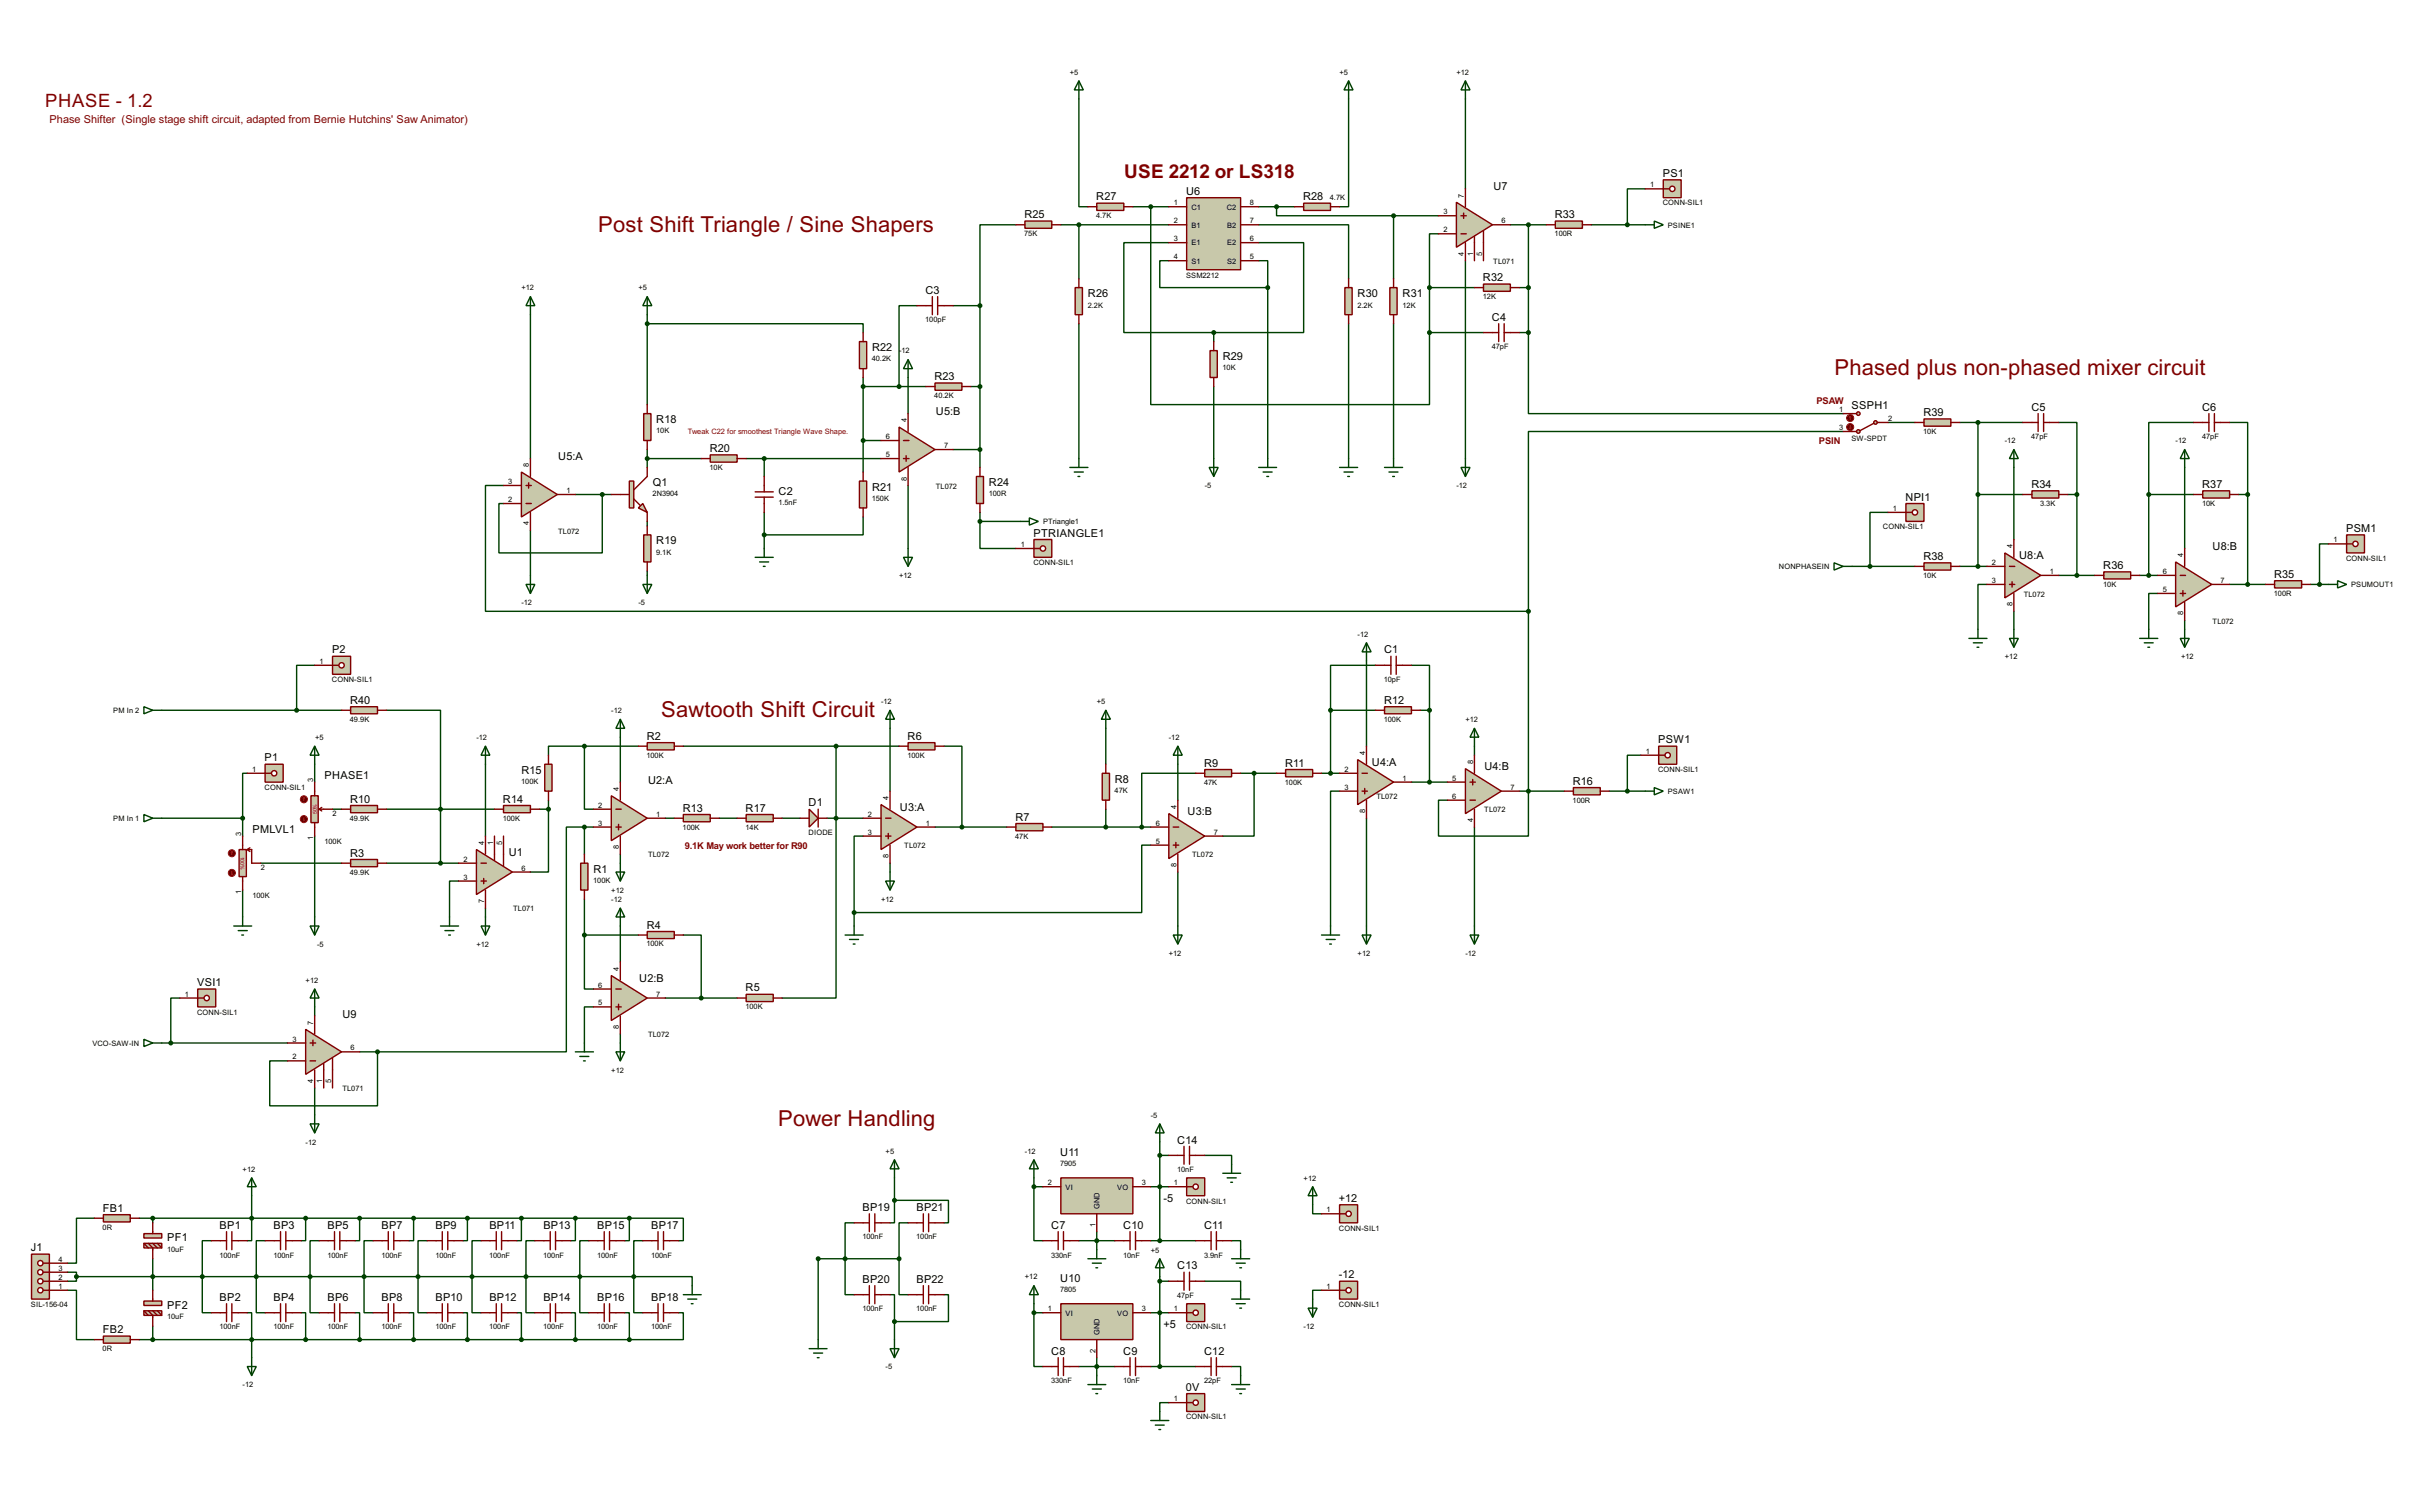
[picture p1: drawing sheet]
<svg xmlns="http://www.w3.org/2000/svg" width="681mm" height="427mm" viewBox="0 0 681 427" stroke-linecap="round" stroke-linejoin="round" font-family="sans-serif">
<defs><g id="words">
<g font-size="7" fill="#800000">
<text x="169" y="65.4">Post Shift Triangle / Sine Shapers</text>
<text x="518.3" y="106">Phased plus non-phased mixer circuit</text>
<text x="186.8" y="202.6">Sawtooth Shift Circuit</text>
<text x="219.8" y="318.1">Power Handling</text>
</g>
<text font-size="6" fill="#800000" x="317.6" y="50.1">USE 2212 or LS318</text>
<text font-size="5.8" fill="#800000" x="12.8" y="30.2">PHASE - 1.2</text>
<text font-size="3.5" fill="#800000" x="14" y="34.6">Phase Shifter (Single stage shift circuit, adapted from Bernie Hutchins' Saw Animator)</text>
<g font-size="3.5">
<text x="421.9" y="53.8">U7</text>
<text x="469.8" y="50">PS1</text>
<text x="309.7" y="56.6">R27</text>
<text x="335.1" y="55">U6</text>
<text x="368.2" y="56.6">R28</text>
<text x="289.4" y="61.6">R25</text>
<text x="439.3" y="61.6">R33</text>
<text x="261.5" y="83">C3</text>
<text x="307.4" y="84">R26</text>
<text x="383.6" y="84">R30</text>
<text x="396.3" y="84">R31</text>
<text x="419" y="79.5">R32</text>
<text x="421.5" y="90.7">C4</text>
<text x="246.4" y="99.2">R22</text>
<text x="345.5" y="101.7">R29</text>
<text x="264" y="107.4">R23</text>
<text x="185.4" y="119.6">R18</text>
<text x="264.4" y="117.3">U5:B</text>
<text x="523.1" y="115.5">SSPH1</text>
<text x="543.4" y="117.6">R39</text>
<text x="573.9" y="116.1">C5</text>
<text x="622.2" y="116.1">C6</text>
<text x="157.7" y="130">U5:A</text>
<text x="200.5" y="127.7">R20</text>
<text x="184.4" y="137.3">Q1</text>
<text x="279.4" y="137.3">R24</text>
<text x="573.9" y="137.9">R34</text>
<text x="622.2" y="137.9">R37</text>
<text x="220" y="139.8">C2</text>
<text x="246.4" y="138.6">R21</text>
<text x="538.3" y="141.5">NPI1</text>
<text x="185.4" y="153.8">R19</text>
<text x="292" y="151.6">PTRIANGLE1</text>
<text x="625.1" y="155.4">U8:B</text>
<text x="662.8" y="150.3">PSM1</text>
<text x="543.4" y="158.2">R38</text>
<text x="570.5" y="158">U8:A</text>
<text x="594.2" y="160.8">R36</text>
<text x="642.5" y="163.3">R35</text>
<text x="93.8" y="184.6">P2</text>
<text x="391" y="184.6">C1</text>
<text x="98.9" y="198.9">R40</text>
<text x="391" y="198.9">R12</text>
<text x="182.7" y="209">R2</text>
<text x="256.4" y="209">R6</text>
<text x="74.8" y="215.1">P1</text>
<text x="468.5" y="210">PSW1</text>
<text x="91.7" y="220.2">PHASE1</text>
<text x="147.3" y="218.6">R15</text>
<text x="183.1" y="221.5">U2:A</text>
<text x="315" y="221.2">R8</text>
<text x="340.2" y="216.6">R9</text>
<text x="363.1" y="216.6">R11</text>
<text x="387.6" y="216.4">U4:A</text>
<text x="419.4" y="217.7">U4:B</text>
<text x="444.4" y="221.7">R16</text>
<text x="98.9" y="226.8">R10</text>
<text x="142.1" y="226.8">R14</text>
<text x="228.5" y="227.8">D1</text>
<text x="192.9" y="229.3">R13</text>
<text x="210.7" y="229.3">R17</text>
<text x="254.3" y="229.1">U3:A</text>
<text x="286.9" y="231.9">R7</text>
<text x="335.5" y="230.4">U3:B</text>
<text x="71.4" y="235.4">PMLVL1</text>
<text x="98.9" y="242">R3</text>
<text x="143.8" y="241.8">U1</text>
<text x="167.7" y="246.6">R1</text>
<text x="182.7" y="262.4">R4</text>
<text x="55.7" y="278.6">VSI1</text>
<text x="180.6" y="277.3">U2:B</text>
<text x="210.7" y="280.1">R5</text>
<text x="96.8" y="287.5">U9</text>
<text x="332.6" y="323.1">C14</text>
<text x="299.6" y="326.6">U11</text>
<text x="328.7" y="339.6">-5</text>
<text x="378.3" y="339.6">+12</text>
<text x="29.1" y="342.4">FB1</text>
<text x="62.1" y="347.2">BP1</text>
<text x="77.3" y="347.2">BP3</text>
<text x="92.6" y="347.2">BP5</text>
<text x="107.8" y="347.2">BP7</text>
<text x="123.1" y="347.2">BP9</text>
<text x="138.3" y="347.2">BP11</text>
<text x="153.5" y="347.2">BP13</text>
<text x="168.8" y="347.2">BP15</text>
<text x="184" y="347.2">BP17</text>
<text x="243.7" y="342.1">BP19</text>
<text x="258.9" y="342.1">BP21</text>
<text x="297" y="347.2">C7</text>
<text x="317.4" y="347.2">C10</text>
<text x="340.2" y="347.2">C11</text>
<text x="8.8" y="353.5">J1</text>
<text x="47.3" y="350.7">PF1</text>
<text x="332.6" y="358.6">C13</text>
<text x="243.7" y="362.4">BP20</text>
<text x="258.9" y="362.4">BP22</text>
<text x="299.6" y="362.1">U10</text>
<text x="378.3" y="361.2">-12</text>
<text x="47.3" y="369.7">PF2</text>
<text x="62.1" y="367.5">BP2</text>
<text x="77.3" y="367.5">BP4</text>
<text x="92.6" y="367.5">BP6</text>
<text x="107.8" y="367.5">BP8</text>
<text x="123.1" y="367.5">BP10</text>
<text x="138.3" y="367.5">BP12</text>
<text x="153.5" y="367.5">BP14</text>
<text x="168.8" y="367.5">BP16</text>
<text x="184" y="367.5">BP18</text>
<text x="29.1" y="376.7">FB2</text>
<text x="328.7" y="375.1">+5</text>
<text x="297" y="382.8">C8</text>
<text x="317.4" y="382.8">C9</text>
<text x="340.2" y="382.8">C12</text>
<text x="335.1" y="392.9">0V</text>
</g>
<g font-size="3" fill="#800000">
<text x="513.1" y="114">PSAW</text>
<text x="513.8" y="125.5">PSIN</text>
<text x="193.5" y="239.8">9.1K May work better for R90</text>
</g>
<g font-size="2.4">
<text x="302.3" y="21.1">+5</text>
<text x="378.5" y="21.1">+5</text>
<text x="411.5" y="21.1">+12</text>
<text x="466.2" y="52.9">1</text>
<text x="331.6" y="58">1</text>
<text x="336.6" y="59.2">C1</text>
<text x="346.6" y="59.2">C2</text>
<text x="353.1" y="58">8</text>
<text x="375.7" y="56.5">4.7K</text>
<text x="413.6" y="55.8" transform="rotate(-90 413.6 55.8)">7</text>
<text x="469.7" y="58">CONN-SIL1</text>
<text x="309.7" y="61.6">4.7K</text>
<text x="331.6" y="63.1">2</text>
<text x="336.6" y="64.3">B1</text>
<text x="346.7" y="64.3">B2</text>
<text x="353.1" y="63.1">7</text>
<text x="407.8" y="60.6">3</text>
<text x="407.8" y="65.6">2</text>
<text x="424.2" y="63.1">6</text>
<text x="471.2" y="64.3">PSINE1</text>
<text x="289.4" y="66.7">75K</text>
<text x="331.6" y="68.1">3</text>
<text x="336.6" y="69.4">E1</text>
<text x="346.7" y="69.4">E2</text>
<text x="353.1" y="68.1">6</text>
<text x="439.2" y="66.7">100R</text>
<text x="331.6" y="73.3">4</text>
<text x="336.6" y="74.4">S1</text>
<text x="346.7" y="74.4">S2</text>
<text x="353.1" y="73.3">5</text>
<text x="413.6" y="72.2" transform="rotate(-90 413.6 72.2)">4</text>
<text x="416.2" y="72.3" transform="rotate(-90 416.2 72.3)">1</text>
<text x="418.7" y="72.2" transform="rotate(-90 418.7 72.2)">5</text>
<text x="421.9" y="74.6">TL071</text>
<text x="147.3" y="82.1">+12</text>
<text x="180.4" y="82.1">+5</text>
<text x="335.1" y="78.4">SSM2212</text>
<text x="307.3" y="86.9">2.2K</text>
<text x="383.5" y="86.9">2.2K</text>
<text x="396.2" y="86.9">12K</text>
<text x="418.9" y="84.5">12K</text>
<text x="261.4" y="91.1">100pF</text>
<text x="254" y="99.9">-</text>
<text x="254.7" y="99.9">12</text>
<text x="421.5" y="98.7">47pF</text>
<text x="246.3" y="102.1">40.2K</text>
<text x="345.4" y="104.7">10K</text>
<text x="264" y="112.5">40.2K</text>
<text x="256.1" y="119.4" transform="rotate(-90 256.1 119.4)">4</text>
<text x="519.6" y="116.4">1</text>
<text x="533.4" y="119">2</text>
<text x="185.4" y="122.5">10K</text>
<text x="250.3" y="124.1">6</text>
<text x="519.6" y="121.5">3</text>
<text x="523.1" y="124.6">SW-SPDT</text>
<text x="543.4" y="122.6">10K</text>
<text x="566.4" y="125.3">-12</text>
<text x="573.9" y="124.1">47pF</text>
<text x="614.7" y="125.3">-12</text>
<text x="622.1" y="124.1">47pF</text>
<text x="250.3" y="129.1">5</text>
<text x="266.7" y="126.6">7</text>
<text x="143.6" y="136.8">3</text>
<text x="149.5" y="132.1" transform="rotate(-90 149.5 132.1)">8</text>
<text x="200.5" y="132.7">10K</text>
<text x="256.1" y="135.8" transform="rotate(-90 256.1 135.8)">8</text>
<text x="340.4" y="138">-5</text>
<text x="411.5" y="138">-12</text>
<text x="143.6" y="141.8">2</text>
<text x="160" y="139.3">1</text>
<text x="184.4" y="140.2">2N3904</text>
<text x="219.9" y="142.8">1.5nF</text>
<text x="246.3" y="141.5">150K</text>
<text x="264.4" y="138.1">TL072</text>
<text x="279.4" y="140.2">100R</text>
<text x="576.4" y="142.9">3.3K</text>
<text x="622.1" y="142.9">10K</text>
<text x="149.5" y="148.5" transform="rotate(-90 149.5 148.5)">4</text>
<text x="294.7" y="148.1">PTriangle1</text>
<text x="531.9" y="149.5">CONN-SIL1</text>
<text x="534.8" y="144.4">1</text>
<text x="157.7" y="150.8">TL072</text>
<text x="288.4" y="154.5">1</text>
<text x="568.6" y="155" transform="rotate(-90 568.6 155)">4</text>
<text x="659.3" y="153.3">1</text>
<text x="185.4" y="156.7">9.1K</text>
<text x="291.9" y="159.7">CONN-SIL1</text>
<text x="502.6" y="160.8">NONPHASEIN</text>
<text x="562.7" y="159.6">2</text>
<text x="616.8" y="157.5" transform="rotate(-90 616.8 157.5)">4</text>
<text x="662.8" y="158.4">CONN-SIL1</text>
<text x="254" y="163.4">+12</text>
<text x="543.4" y="163.3">10K</text>
<text x="562.7" y="164.7">3</text>
<text x="579.1" y="162.2">1</text>
<text x="594.2" y="165.8">10K</text>
<text x="611" y="167.2">5</text>
<text x="611" y="162.2">6</text>
<text x="627.4" y="164.7">7</text>
<text x="664.2" y="165.9">PSUMOUT1</text>
<text x="147.3" y="171">-12</text>
<text x="180.4" y="171">-5</text>
<text x="568.6" y="171.3" transform="rotate(-90 568.6 171.3)">8</text>
<text x="571.7" y="168.6">TL072</text>
<text x="616.8" y="173.8" transform="rotate(-90 616.8 173.8)">8</text>
<text x="642.4" y="168.3">100R</text>
<text x="383.6" y="179.9">-12</text>
<text x="625.1" y="176.2">TL072</text>
<text x="90.3" y="187.6">1</text>
<text x="566.4" y="186.2">+12</text>
<text x="616.2" y="186.2">+12</text>
<text x="93.8" y="192.7">CONN-SIL1</text>
<text x="391" y="192.7">10pF</text>
<text x="32" y="201.4">PM In 2</text>
<text x="98.9" y="203.9">49.9K</text>
<text x="172.7" y="201.4">-12</text>
<text x="248.9" y="198.9">-12</text>
<text x="309.9" y="198.9">+5</text>
<text x="391" y="203.9">100K</text>
<text x="89.1" y="209.1">+5</text>
<text x="134.6" y="209.1">-12</text>
<text x="330.2" y="209.1">-12</text>
<text x="414" y="204">+12</text>
<text x="182.7" y="214.1">100K</text>
<text x="256.4" y="214.1">100K</text>
<text x="385.7" y="213.4" transform="rotate(-90 385.7 213.4)">4</text>
<text x="416.2" y="215.9" transform="rotate(-90 416.2 215.9)">8</text>
<text x="465" y="213">1</text>
<text x="71.3" y="218.1">1</text>
<text x="88.5" y="221" transform="rotate(-90 88.5 221)">3</text>
<text x="147.3" y="221.5">100K</text>
<text x="340.2" y="221.7">47K</text>
<text x="363" y="221.7">100K</text>
<text x="379.9" y="218.1">2</text>
<text x="396.3" y="220.6">1</text>
<text x="410.3" y="220.6">5</text>
<text x="468.4" y="218.1">CONN-SIL1</text>
<text x="74.7" y="223.2">CONN-SIL1</text>
<text x="174.9" y="223.5" transform="rotate(-90 174.9 223.5)">4</text>
<text x="251.1" y="226.1" transform="rotate(-90 251.1 226.1)">4</text>
<text x="314.9" y="224.1">47K</text>
<text x="379.9" y="223.1">3</text>
<text x="388.8" y="225.7">TL072</text>
<text x="410.3" y="225.7">6</text>
<text x="426.7" y="223.1">7</text>
<text x="444.3" y="226.8">100R</text>
<text x="471.2" y="224.3">PSAW1</text>
<text x="32" y="232">PM In 1</text>
<text x="94" y="230.6">2</text>
<text x="98.9" y="231.8">49.9K</text>
<text x="142.1" y="231.8">100K</text>
<text x="169" y="233.3">3</text>
<text x="169" y="228.2">2</text>
<text x="185.4" y="230.8">1</text>
<text x="245.2" y="230.8">2</text>
<text x="261.6" y="233.3">1</text>
<text x="326.5" y="233.3">6</text>
<text x="332.4" y="228.6" transform="rotate(-90 332.4 228.6)">4</text>
<text x="385.7" y="229.8" transform="rotate(-90 385.7 229.8)">8</text>
<text x="416.2" y="232.3" transform="rotate(-90 416.2 232.3)">4</text>
<text x="419.3" y="229.5">TL072</text>
<text x="68.2" y="236.2" transform="rotate(-90 68.2 236.2)">3</text>
<text x="88.5" y="237.4" transform="rotate(-90 88.5 237.4)">1</text>
<text x="91.7" y="238.4">100K</text>
<text x="136.7" y="238.8" transform="rotate(-90 136.7 238.8)">4</text>
<text x="139.3" y="238.8" transform="rotate(-90 139.3 238.8)">1</text>
<text x="141.8" y="238.8" transform="rotate(-90 141.8 238.8)">5</text>
<text x="174.9" y="239.9" transform="rotate(-90 174.9 239.9)">8</text>
<text x="192.9" y="234.4">100K</text>
<text x="210.6" y="234.4">14K</text>
<text x="228.4" y="235.9">DIODE</text>
<text x="245.2" y="235.8">3</text>
<text x="255.5" y="239.7">TL072</text>
<text x="286.8" y="236.9">47K</text>
<text x="326.5" y="238.4">5</text>
<text x="342.9" y="235.8">7</text>
<text x="73.7" y="245.9">2</text>
<text x="130.9" y="243.5">2</text>
<text x="147.3" y="246">6</text>
<text x="183.1" y="242.2">TL072</text>
<text x="251.1" y="242.5" transform="rotate(-90 251.1 242.5)">8</text>
<text x="332.4" y="245" transform="rotate(-90 332.4 245)">8</text>
<text x="336.8" y="242.2">TL072</text>
<text x="98.9" y="247.1">49.9K</text>
<text x="130.9" y="248.5">3</text>
<text x="167.6" y="249.5">100K</text>
<text x="68.2" y="252.6" transform="rotate(-90 68.2 252.6)">1</text>
<text x="71.3" y="253.7">100K</text>
<text x="136.8" y="255.2" transform="rotate(-90 136.8 255.2)">7</text>
<text x="145" y="257.5">TL071</text>
<text x="172.7" y="252.3">+12</text>
<text x="172.7" y="254.8">-12</text>
<text x="248.9" y="254.8">+12</text>
<text x="89.6" y="267.5">-5</text>
<text x="134.6" y="267.5">+12</text>
<text x="182.7" y="267.4">100K</text>
<text x="174.9" y="274.3" transform="rotate(-90 174.9 274.3)">4</text>
<text x="330.2" y="270.1">+12</text>
<text x="383.6" y="270.1">+12</text>
<text x="414" y="270.1">-12</text>
<text x="52.2" y="281.6">1</text>
<text x="86.4" y="277.7">+12</text>
<text x="169" y="279">6</text>
<text x="185.4" y="281.6">7</text>
<text x="55.7" y="286.7">CONN-SIL1</text>
<text x="169" y="284.1">5</text>
<text x="210.6" y="285.2">100K</text>
<text x="88.5" y="289.6" transform="rotate(-90 88.5 289.6)">7</text>
<text x="174.9" y="290.7" transform="rotate(-90 174.9 290.7)">8</text>
<text x="183.1" y="293">TL072</text>
<text x="26.1" y="295.5">VCO-SAW-IN</text>
<text x="82.7" y="294.3">3</text>
<text x="82.7" y="299.3">2</text>
<text x="99.1" y="296.8">6</text>
<text x="88.5" y="306" transform="rotate(-90 88.5 306)">4</text>
<text x="91" y="306" transform="rotate(-90 91 306)">1</text>
<text x="93.5" y="306" transform="rotate(-90 93.5 306)">5</text>
<text x="172.7" y="303.1">+12</text>
<text x="96.7" y="308.3">TL071</text>
<text x="325.1" y="315.8">-5</text>
<text x="86.4" y="323.4">-12</text>
<text x="250.2" y="325.9">+5</text>
<text x="289.6" y="325.9">-12</text>
<text x="299.5" y="329.5">7905</text>
<text x="68.6" y="331">+12</text>
<text x="296" y="334.9">2</text>
<text x="322.6" y="334.9">3</text>
<text x="331.6" y="334.9">1</text>
<text x="332.6" y="331.1">10nF</text>
<text x="368.3" y="333.6">+12</text>
<text x="301" y="336.1">VI</text>
<text x="310.7" y="341.6" transform="rotate(-90 310.7 341.6)">GND</text>
<text x="315.6" y="336.1">VO</text>
<text x="335.1" y="340">CONN-SIL1</text>
<text x="29" y="347.4">0R</text>
<text x="309.5" y="346.6" transform="rotate(-90 309.5 346.6)">1</text>
<text x="374.8" y="342.5">1</text>
<text x="378.3" y="347.7">CONN-SIL1</text>
<text x="47.2" y="353.6">10uF</text>
<text x="243.7" y="350.2">100nF</text>
<text x="258.9" y="350.2">100nF</text>
<text x="325.1" y="353.9">+5</text>
<text x="16.5" y="359">3</text>
<text x="16.5" y="356.5">4</text>
<text x="62" y="355.3">100nF</text>
<text x="77.3" y="355.3">100nF</text>
<text x="92.5" y="355.3">100nF</text>
<text x="107.8" y="355.3">100nF</text>
<text x="123" y="355.3">100nF</text>
<text x="138.2" y="355.3">100nF</text>
<text x="153.5" y="355.3">100nF</text>
<text x="168.7" y="355.3">100nF</text>
<text x="184" y="355.3">100nF</text>
<text x="297" y="355.3">330nF</text>
<text x="317.3" y="355.3">10nF</text>
<text x="340.2" y="355.3">3.9nF</text>
<text x="16.5" y="364.1">1</text>
<text x="16.5" y="361.6">2</text>
<text x="289.6" y="361.5">+12</text>
<text x="299.5" y="365">7805</text>
<text x="374.8" y="364.1">1</text>
<text x="8.7" y="369.2">SIL-156-04</text>
<text x="243.7" y="370.5">100nF</text>
<text x="258.9" y="370.5">100nF</text>
<text x="296" y="370.4">1</text>
<text x="301" y="371.7">VI</text>
<text x="315.6" y="371.7">VO</text>
<text x="322.6" y="370.4">3</text>
<text x="331.6" y="370.4">1</text>
<text x="332.6" y="366.7">47pF</text>
<text x="378.3" y="369.2">CONN-SIL1</text>
<text x="47.2" y="372.7">10uF</text>
<text x="62" y="375.6">100nF</text>
<text x="77.3" y="375.6">100nF</text>
<text x="92.5" y="375.6">100nF</text>
<text x="107.8" y="375.6">100nF</text>
<text x="123" y="375.6">100nF</text>
<text x="138.2" y="375.6">100nF</text>
<text x="153.5" y="375.6">100nF</text>
<text x="168.7" y="375.6">100nF</text>
<text x="184" y="375.6">100nF</text>
<text x="310.7" y="377.2" transform="rotate(-90 310.7 377.2)">GND</text>
<text x="335.1" y="375.6">CONN-SIL1</text>
<text x="368.3" y="375.5">-12</text>
<text x="29" y="381.7">0R</text>
<text x="309.5" y="382.2" transform="rotate(-90 309.5 382.2)">2</text>
<text x="250.2" y="386.9">-5</text>
<text x="68.6" y="392">-12</text>
<text x="297" y="390.8">330nF</text>
<text x="317.3" y="390.8">10nF</text>
<text x="331.6" y="395.8">1</text>
<text x="340.2" y="390.8">22pF</text>
<text x="335.1" y="401">CONN-SIL1</text>
</g>
<text font-size="2.4" fill="#800000" x="194.3" y="122.7">Tweak C22 for smoothest Triangle Wave Shape.</text>
<g font-size="1.7" fill="#c00000">
<text x="89.5" y="230.1" transform="rotate(-90 89.5 230.1)">50%</text>
<text x="67.9" y="242" transform="rotate(90 67.9 242)">100%</text>
</g>
</g></defs>
<g fill="none" stroke="#004000" stroke-width=".4">
<path d="M304.8 28v30.4h2.6M381 28v30.4h-2.5M414 28v25.4M320.1 58.4h10.1M325.1 58.4v55.9h78.8v-20.3M355.6 58.4h10.2M360.7 58.4v2.6h33M464.8 53.4h-5v10.1M287 63.5h-10.1v22.9M299.7 63.5h30.5M304.8 63.5v15.3M330.2 68.6h-12.7v25.4h25.4"/>
<path d="M330.2 73.7h-2.5v7.6h30.5M355.6 68.6h12.7v25.4h-25.4M355.6 63.5h25.4v15.3M355.6 73.7h2.6v7.6M393.7 61h12.7M393.7 61v17.8M406.4 66.1h-2.5v15.2M414 73.7v55.9M426.7 63.5h10.2M431.8 63.5v30.5M449.6 63.5h15.2M149.9 88.9v40.7"/>
<path d="M182.9 91.5h61v2.5M182.9 88.9v25.4M259.1 86.4h-5.1v22.8M269.3 86.4h7.6M276.9 86.4v45.7M304.8 91.5v38.1M342.9 94v2.5M358.2 81.3v48.3M381 91.5v38.1M393.7 91.5v38.1M403.9 81.3v12.7M403.9 81.3h12.7"/>
<path d="M403.9 94h15.2M429.3 81.3h2.5M429.3 94h2.5M431.8 94v22.9h88.9M243.9 106.7v26.7M243.9 109.2h17.7M256.6 106.7v10.2M274.3 109.2h2.6M342.9 109.2v20.4M533.4 119.4h7.6M553.7 119.4h17.8M558.8 119.4v40.6"/>
<path d="M581.7 119.4h5.1v20.3M619.8 119.4h-12.7v20.3M629.9 119.4h5.1v20.3M142.3 137.2h-5.1v35.5h294.6M162.6 139.7h10.1M170.2 139.7v16.5h-29.2v-13.9h1.3M182.9 127v5.1M182.9 129.6h15.2M210.8 129.6h38.1M215.9 129.6v5M243.9 124.5h5M256.6 137.2v17.8"/>
<path d="M269.3 127h7.6M520.7 121.9h-88.9v50.8M558.8 139.7h12.7M569 132.1v20.3M584.2 139.7h2.6M586.8 139.7v22.9M607.1 139.7h12.7M607.1 139.7v22.9M617.2 132.1v22.9M632.5 139.7h2.5M635 139.7v25.4M149.9 149.9v12.7"/>
<path d="M182.9 147.3v1.3M215.9 144.8v10.2M243.9 146.1v5h-28M276.9 147.3v7.7h10.1M276.9 144.8v2.5M276.9 147.3h11.4M533.4 144.8h-5.1v15.2M657.9 153.7h-2.6v11.4M182.9 161.3v1.3M431.8 172.7v63.5h-25.4v-10.1h2.6M523.3 160h17.7M553.7 160h7.7"/>
<path d="M561.4 165.1h-2.6v12.7M569 172.7v5.1M581.7 162.6h10.1M604.5 162.6h5.1M609.6 167.7h-2.5v10.1M617.2 175.3v2.5M629.9 165.1h10.2M652.8 165.1h5.1M88.9 188h-5.1v12.7M386.1 186.7v24.1M388.6 188h-12.7v12.7M398.8 188h5.1v12.7"/>
<path d="M45.7 200.7h50.8M69.9 218.5h-1.3v12.7M88.9 215.9v5.1M109.2 200.7h15.3v43.2M137.2 215.9v20.3M165.1 210.8h-10.1v2.6M165.1 210.8v17.8h2.6M165.1 210.8h15.3M175.3 208.3v12.7M193.1 210.8h60.9M236.2 210.8v71.2h-15.2M251.5 205.8v17.7"/>
<path d="M266.7 210.8h5.1v22.9M312.4 205.8v10.1M332.8 215.9v10.2M337.8 218.5h-15.2v15.2M350.5 218.5h10.2M354.3 218.5v17.7h-8.8M373.4 218.5h5.1M375.9 200.7h12.7M375.9 200.7v17.8M401.3 200.7h2.6M403.9 200.7v20.3M416.6 210.8v2.6"/>
<path d="M463.6 213.4h-3.8v10.1M45.7 231.2h22.9M68.6 231.2v5M88.9 236.2v22.9M94 228.6h2.5M109.2 228.6h30.5M152.4 228.6h2.6M155 228.6v17.8h-5.1M155 226.1v2.5M165.1 233.7h-5.1v63.5h-53.3M165.1 233.7h2.6M165.1 233.7v7.6"/>
<path d="M188 231.2h2.5M203.2 231.2h5.1M221 231.2h5.1M233.7 231.2h10.2M243.9 236.2h-2.6v21.6M264.2 233.7h20.3M297.2 233.7h27.9M312.4 228.6v5.1M325.1 238.8h-2.5v19h-81.3M378.5 223.5h-2.6v38.1M386.1 231.2v30.4M398.8 221h10.2"/>
<path d="M416.6 233.7v27.9M429.3 223.5h12.7M454.7 223.5h10.1M68.6 251.5v7.6M73.7 243.9h22.8M109.2 243.9h20.4M129.6 248.9h-2.6v10.2M137.2 256.6v2.5M165.1 254v10.2M175.3 241.3v2.6M241.3 257.8v3.8M251.5 243.9v2.5"/>
<path d="M332.8 246.4v15.2M165.1 264.2v15.2h2.6M165.1 264.2h15.3M175.3 261.6v10.2M193.1 264.2h5v17.8M45.7 294.7h35.6M50.8 282h-2.5v12.7M88.9 284.5v2.5M101.6 297.2h5.1M106.7 297.2v15.2h-30.5v-12.7h5.1M167.7 284.5h-2.6v10.2M175.3 292.1v2.6"/>
<path d="M188 282h20.3M88.9 307.4v7.6M71.1 337.8v12.7h-1.2M252.7 339.1h15.3v6.4h-1.3M252.7 339.1v6.4h-1.2M252.7 332.8v6.3M292.1 335.3v15.2h2.6M292.1 332.8v2.5M292.1 335.3h2.6M325.1 335.3h5.1M327.7 322.6v27.9M327.7 326.4h2.5"/>
<path d="M340.4 326.4h7.6v2.5M19.1 359.4h2.5v1.3M26.7 344.2h-5.1v12.7h-2.5M39.4 344.2h138.4M43.2 344.2v1.3M43.2 355.6v8.9M59.7 350.5h-2.5v20.4h2.5M74.9 350.5h-2.5v20.4h2.5M86.4 344.2v6.3h-1.3M90.2 350.5h-2.6v20.4h2.6M101.6 344.2v6.3h-1.3M105.4 350.5h-2.5v20.4h2.5"/>
<path d="M116.9 344.2v6.3h-1.3M120.7 350.5h-2.6v20.4h2.6M132.1 344.2v6.3h-1.3M135.9 350.5h-2.5v20.4h2.5M147.3 344.2v6.3h-1.2M151.1 350.5h-2.5v20.4h2.5M162.6 344.2v6.3h-1.3M166.4 350.5h-2.6v20.4h2.6M177.8 344.2v6.3h-1.3M177.8 344.2h15.3v6.3h-1.3M181.6 350.5h-2.5v10.2M241.3 345.5h-2.5v20.3h2.5"/>
<path d="M254 355.6v10.2h2.6M254 355.6h-22.8v22.9M256.6 345.5h-2.6v10.1M304.8 350.5h10.2M309.9 348v5.1M325.1 350.5h12.7M348 350.5h2.5v2.6M370.9 340.4v2.5h2.5M19.1 364.5h2.5v14h5.1M21.6 360.7v1.3h-2.5M21.6 360.7h157.5M39.4 378.5h138.4"/>
<path d="M43.2 374.7v3.8M69.9 370.9h1.2v12.7M85.1 370.9h1.3v7.6M100.3 370.9h1.3v7.6M115.6 370.9h1.3v7.6M130.8 370.9h1.3v7.6M146.1 370.9h1.2v7.6M161.3 370.9h1.3v7.6M176.5 370.9h1.3v7.6M179.1 360.7v10.2h2.5M179.1 360.7h16.5v2.5M191.8 370.9h1.3v7.6h-15.3"/>
<path d="M251.5 365.8h1.2v7.6M252.7 373.4v5.1M266.7 365.8h1.3v7.6h-15.3M292.1 370.9v15.2h2.6M292.1 368.3v2.6M292.1 370.9h2.6M325.1 370.9h5.1M327.7 360.7v25.4M327.7 362h2.5M340.4 362h10.1v2.5M373.4 364.5h-2.5v2.5M304.8 386.1h10.2"/>
<path d="M309.9 383.6v5M325.1 386.1h12.7M330.2 396.3h-2.5v2.5M348 386.1h2.5v2.5"/>
</g>
<path d="M164.1 243.9h2v7.6h-2z" fill="#c8c8aa" stroke="#800000" stroke-width=".4"/>
<path d="M165.1 241.3v2.6M165.1 251.5v2.5" fill="none" stroke="#800000" stroke-width=".4"/>
<path d="M182.9 209.8h7.6v2.1h-7.6z" fill="#c8c8aa" stroke="#800000" stroke-width=".4"/>
<path d="M180.4 210.8h2.5M190.5 210.8h2.6" fill="none" stroke="#800000" stroke-width=".4"/>
<path d="M228.6 228.6l2.6 2.6-2.6 2.5z" fill="#c8c8aa" stroke="#800000" stroke-width=".4"/>
<path d="M226.1 231.2h2.5M231.2 228.6v5.1M231.2 231.2h2.5" fill="none" stroke="#800000" stroke-width=".4"/>
<path d="M99.1 242.8h7.6v2.1h-7.6z" fill="#c8c8aa" stroke="#800000" stroke-width=".4"/>
<path d="M96.5 243.9h2.6M106.7 243.9h2.5" fill="none" stroke="#800000" stroke-width=".4"/>
<path d="M40.7 230.1l2.5 1.1-2.5 1zM43.2 231.2h2.5" fill="none" stroke="#004000" stroke-width=".4"/>
<path d="M182.9 263.2h7.6v2h-7.6z" fill="#c8c8aa" stroke="#800000" stroke-width=".4"/>
<path d="M180.4 264.2h2.5M190.5 264.2h2.6" fill="none" stroke="#800000" stroke-width=".4"/>
<path d="M175.3 203.2l1.2 2.6h-2.5zM175.3 203.2v5.1M174 246.4h2.5l-1.2 2.5zM175.3 256.6l1.2 2.5h-2.5zM175.3 243.9v5M175.3 256.6v5M162.6 297.2h5.1M163.8 298.5h2.6M164.9 299.7h.5M165.1 294.7v2.5M174 297.2h2.5l-1.2 2.5zM175.3 294.7v5" fill="none" stroke="#004000" stroke-width=".4"/>
<path d="M210.8 280.9h7.7v2.1h-7.7z" fill="#c8c8aa" stroke="#800000" stroke-width=".4"/>
<path d="M208.3 282h2.5M218.5 282h2.5" fill="none" stroke="#800000" stroke-width=".4"/>
<circle cx="236.2" cy="231.2" r=".5" fill="#004000" stroke="#004000" stroke-width=".4"/>
<path d="M238.8 264.2h5.1M240 265.4h2.6M241.1 266.7h.5M241.3 261.6v2.6" fill="none" stroke="#004000" stroke-width=".4"/>
<path d="M256.6 209.8h7.6v2.1h-7.6z" fill="#c8c8aa" stroke="#800000" stroke-width=".4"/>
<path d="M254 210.8h2.6M264.2 210.8h2.5" fill="none" stroke="#800000" stroke-width=".4"/>
<path d="M251.5 200.7l1.2 2.5h-2.5zM251.5 200.7v5.1M250.2 248.9h2.5l-1.2 2.6zM251.5 246.4v5.1" fill="none" stroke="#004000" stroke-width=".4"/>
<path d="M287 232.7h7.7v2h-7.7z" fill="#c8c8aa" stroke="#800000" stroke-width=".4"/>
<path d="M284.5 233.7h2.5M294.7 233.7h2.5" fill="none" stroke="#800000" stroke-width=".4"/>
<path d="M311.4 218.5h2.1v7.6h-2.1z" fill="#c8c8aa" stroke="#800000" stroke-width=".4"/>
<path d="M312.4 215.9v2.6M312.4 226.1v2.5" fill="none" stroke="#800000" stroke-width=".4"/>
<path d="M312.4 200.7l1.3 2.5h-2.5zM312.4 200.7v5.1M332.8 210.8l1.2 2.6h-2.5zM332.8 210.8v5.1M331.5 264.2h2.5l-1.2 2.5zM332.8 261.6v5.1" fill="none" stroke="#004000" stroke-width=".4"/>
<circle cx="312.4" cy="233.7" r=".5" fill="#004000" stroke="#004000" stroke-width=".4"/>
<path d="M340.4 217.4h7.6v2.1h-7.6z" fill="#c8c8aa" stroke="#800000" stroke-width=".4"/>
<path d="M337.8 218.5h2.6M348 218.5h2.5" fill="none" stroke="#800000" stroke-width=".4"/>
<path d="M87.9 224.8h2v7.6h-2z" fill="#c8c8aa" stroke="#800000" stroke-width=".4"/>
<path d="M88.9 221v3.8M88.9 232.4v3.8M90.2 228.6l.7 .5M90.2 228.6h3.8M90.9 228.1l-.7 .5" fill="none" stroke="#800000" stroke-width=".4"/>
<circle cx="85.8" cy="225.8" r="1" fill="#400000" stroke="#f00" stroke-width=".28"/>
<path d="M85.9 225.3l-.3 .3M85.9 225.3l.2 .3M85.9 225.3v1" fill="none" stroke="#f00" stroke-width=".28"/>
<circle cx="85.8" cy="231.4" r="1" fill="#400000" stroke="#f00" stroke-width=".28"/>
<path d="M85.6 231.7l.3 .2M85.9 230.9v1M86.1 231.7l-.2 .2" fill="none" stroke="#f00" stroke-width=".28"/>
<path d="M99.1 227.6h7.6v2h-7.6z" fill="#c8c8aa" stroke="#800000" stroke-width=".4"/>
<path d="M96.5 228.6h2.6M106.7 228.6h2.5" fill="none" stroke="#800000" stroke-width=".4"/>
<path d="M88.9 210.8l1.3 2.6h-2.6zM88.9 210.8v5.1M88.9 259.1v5.1M87.6 261.6h2.6l-1.3 2.6z" fill="none" stroke="#004000" stroke-width=".4"/>
<circle cx="124.4" cy="243.9" r=".5" fill="#004000" stroke="#004000" stroke-width=".4"/>
<path d="M363.2 217.4h7.7v2.1h-7.7z" fill="#c8c8aa" stroke="#800000" stroke-width=".4"/>
<path d="M360.7 218.5h2.5M370.9 218.5h2.5" fill="none" stroke="#800000" stroke-width=".4"/>
<path d="M391.2 199.7h7.6v2h-7.6z" fill="#c8c8aa" stroke="#800000" stroke-width=".4"/>
<path d="M388.6 188h4.4M393 185.4v5.1M394.5 185.4v5.1M394.5 188h4.3M388.6 200.7h2.6M398.8 200.7h2.5" fill="none" stroke="#800000" stroke-width=".4"/>
<path d="M386.1 181.6l1.3 2.6h-2.6zM386.1 181.6v5.1M373.4 264.2h5.1M374.7 265.4h2.5M375.7 266.7h.5M375.9 261.6v2.6M384.8 264.2h2.6l-1.3 2.5zM386.1 261.6v5.1" fill="none" stroke="#004000" stroke-width=".4"/>
<circle cx="375.9" cy="200.7" r=".5" fill="#004000" stroke="#004000" stroke-width=".4"/>
<path d="M67.6 240h2v7.7h-2z" fill="#c8c8aa" stroke="#800000" stroke-width=".4"/>
<path d="M68.6 236.2v3.8M70.6 239.5l-.7 .5M68.6 247.7v3.8M69.9 240l.7 .6M69.9 240h1.2v3.9h2.6" fill="none" stroke="#800000" stroke-width=".4"/>
<circle cx="65.5" cy="241.1" r="1" fill="#400000" stroke="#f00" stroke-width=".28"/>
<path d="M65.5 240.6l-.2 .2M65.5 240.6l.3 .2M65.5 240.6v1" fill="none" stroke="#f00" stroke-width=".28"/>
<circle cx="65.5" cy="246.6" r="1" fill="#400000" stroke="#f00" stroke-width=".28"/>
<path d="M65.3 246.9l.2 .3M65.5 246.1v1.1M65.8 246.9l-.3 .3" fill="none" stroke="#f00" stroke-width=".28"/>
<path d="M68.6 259.1v2.5M66.1 261.6h5M67.3 262.9h2.6M68.3 264.2h.5" fill="none" stroke="#004000" stroke-width=".4"/>
<path d="M193.1 230.1h7.6v2.1h-7.6z" fill="#c8c8aa" stroke="#800000" stroke-width=".4"/>
<path d="M190.5 231.2h2.6M200.7 231.2h2.5" fill="none" stroke="#800000" stroke-width=".4"/>
<path d="M142.3 227.6h7.6v2h-7.6z" fill="#c8c8aa" stroke="#800000" stroke-width=".4"/>
<path d="M139.7 228.6h2.6M149.9 228.6h2.5" fill="none" stroke="#800000" stroke-width=".4"/>
<circle cx="124.4" cy="228.6" r=".5" fill="#004000" stroke="#004000" stroke-width=".4"/>
<path d="M137.2 210.8l1.2 2.6h-2.5zM137.2 210.8v5.1M127 259.1v2.5M137.2 259.1v5.1M124.5 261.6h5.1M125.7 262.9h2.6M126.8 264.2h.5M135.9 261.6h2.5l-1.2 2.6z" fill="none" stroke="#004000" stroke-width=".4"/>
<path d="M153.9 215.9h2.1v7.6h-2.1z" fill="#c8c8aa" stroke="#800000" stroke-width=".4"/>
<path d="M155 213.4v2.5M155 223.5v2.6" fill="none" stroke="#800000" stroke-width=".4"/>
<path d="M416.6 205.8l1.2 2.5h-2.5zM416.6 205.8v5M415.3 264.2h2.5l-1.2 2.5zM416.6 261.6v5.1" fill="none" stroke="#004000" stroke-width=".4"/>
<path d="M444.5 222.5h7.6v2.1h-7.6z" fill="#c8c8aa" stroke="#800000" stroke-width=".4"/>
<path d="M442 223.5h2.5M452.1 223.5h2.6" fill="none" stroke="#800000" stroke-width=".4"/>
<path d="M464.8 223.5h2.6M467.4 222.5l2.5 1-2.5 1.1z" fill="none" stroke="#004000" stroke-width=".4"/>
<g fill="#004000" stroke="#004000" stroke-width=".4">
<circle cx="403.8" cy="200.7" r=".5"/>
<circle cx="236.2" cy="210.8" r=".5"/>
</g>
<path d="M210.8 230.1h7.7v2.1h-7.7z" fill="#c8c8aa" stroke="#800000" stroke-width=".4"/>
<path d="M208.3 231.2h2.5M218.5 231.2h2.5" fill="none" stroke="#800000" stroke-width=".4"/>
<path d="M134.6 240l10.2 6.4-10.2 6.3z" fill="#c8c8aa" stroke="#800000" stroke-width=".4"/>
<path d="M137.2 236.2v5.1M139.7 236.2v6.9M142.3 236.2v8.4M129.6 243.9h5M129.6 248.9h5M135.9 243.9h1.5M135.9 248.9h1.5M136.7 248.2v1.5M137.2 251.5v5.1M144.8 246.4h5.1" fill="none" stroke="#800000" stroke-width=".4"/>
<path d="M172.7 224.8l10.2 6.4-10.2 6.3z" fill="#c8c8aa" stroke="#800000" stroke-width=".4"/>
<path d="M167.7 228.6h5M167.7 233.7h5M174 228.6h1.5M174 233.7h1.5M174.8 232.9v1.6M175.3 221v5.1M175.3 236.2v5.1M182.9 231.2h5.1" fill="none" stroke="#800000" stroke-width=".4"/>
<g fill="#004000" stroke="#004000" stroke-width=".4">
<circle cx="154.9" cy="228.6" r=".5"/>
<circle cx="165.1" cy="233.7" r=".5"/>
</g>
<path d="M172.7 275.6l10.2 6.4-10.2 6.3z" fill="#c8c8aa" stroke="#800000" stroke-width=".4"/>
<path d="M167.7 279.4h5M174 279.4h1.5M175.3 271.8v5.1M167.7 284.5h5M174 284.5h1.5M174.8 283.7v1.6M175.3 287v5.1M182.9 282h5.1" fill="none" stroke="#800000" stroke-width=".4"/>
<circle cx="198.1" cy="282" r=".5" fill="#004000" stroke="#004000" stroke-width=".4"/>
<path d="M248.9 227.3l10.2 6.4-10.2 6.3z" fill="#c8c8aa" stroke="#800000" stroke-width=".4"/>
<path d="M243.9 231.2h5M243.9 236.2h5M250.2 231.2h1.5M250.2 236.2h1.5M251 235.5v1.5M251.5 223.5v5.1M251.5 238.8v5.1M259.1 233.7h5.1" fill="none" stroke="#800000" stroke-width=".4"/>
<circle cx="271.7" cy="233.7" r=".5" fill="#004000" stroke="#004000" stroke-width=".4"/>
<path d="M330.2 229.9l10.2 6.3-10.2 6.4z" fill="#c8c8aa" stroke="#800000" stroke-width=".4"/>
<path d="M325.1 233.7h5.1M325.1 238.8h5.1M331.5 233.7h1.5M331.5 238.8h1.5M332.2 238v1.5M332.8 226.1v5.1M340.4 236.2h5.1M332.8 241.3v5.1" fill="none" stroke="#800000" stroke-width=".4"/>
<g fill="#004000" stroke="#004000" stroke-width=".4">
<circle cx="241.3" cy="257.8" r=".5"/>
<circle cx="322.5" cy="233.7" r=".5"/>
<circle cx="354.3" cy="218.5" r=".5"/>
</g>
<path d="M383.6 214.6l10.1 6.4-10.1 6.3z" fill="#c8c8aa" stroke="#800000" stroke-width=".4"/>
<path d="M378.5 218.5h5.1M384.8 218.5h1.5M386.1 210.8v5.1M378.5 223.5h5.1M384.8 223.5h1.5M385.6 222.8v1.5M386.1 226.1v5.1M393.7 221h5.1" fill="none" stroke="#800000" stroke-width=".4"/>
<circle cx="375.9" cy="218.5" r=".5" fill="#004000" stroke="#004000" stroke-width=".4"/>
<path d="M414 217.2l10.2 6.3-10.2 6.4z" fill="#c8c8aa" stroke="#800000" stroke-width=".4"/>
<path d="M416.6 213.4v5.1M409 226.1h5M409 221h5M415.3 226.1h1.5M415.3 221h1.5M416.1 220.2v1.6M416.6 228.6v5.1M424.2 223.5h5.1" fill="none" stroke="#800000" stroke-width=".4"/>
<g fill="#004000" stroke="#004000" stroke-width=".4">
<circle cx="431.8" cy="223.5" r=".5"/>
<circle cx="403.8" cy="221" r=".5"/>
</g>
<path d="M180.4 143.5l1.2-1.2 1.3 2.5z" fill="#c8c8aa" stroke="#800000" stroke-width=".4"/>
<path d="M177.8 135.9h1.3v7.6h-1.3z" fill="#c8c8aa" stroke="#800000" stroke-width=".4"/>
<path d="M172.7 139.7h5.1M182.9 132.1v2.5l-3.8 3.8M179.1 141l1.8 1.8M182.9 144.8v2.5" fill="none" stroke="#800000" stroke-width=".4"/>
<path d="M149.9 83.8l1.2 2.6h-2.5zM149.9 83.8v5.1M148.6 165.1h2.5l-1.2 2.6zM149.9 162.6v5.1" fill="none" stroke="#004000" stroke-width=".4"/>
<path d="M181.9 116.9h2v7.6h-2z" fill="#c8c8aa" stroke="#800000" stroke-width=".4"/>
<path d="M182.9 114.3v2.6M182.9 124.5v2.5" fill="none" stroke="#800000" stroke-width=".4"/>
<path d="M181.9 151.1h2v7.7h-2z" fill="#c8c8aa" stroke="#800000" stroke-width=".4"/>
<path d="M182.9 148.6v2.5M182.9 158.8v2.5" fill="none" stroke="#800000" stroke-width=".4"/>
<path d="M200.7 128.5h7.6v2.1h-7.6z" fill="#c8c8aa" stroke="#800000" stroke-width=".4"/>
<path d="M198.1 129.6h2.6M208.3 129.6h2.5M213.4 139h5.1M215.9 134.6v4.4M213.4 140.5h5.1M215.9 140.5v4.3" fill="none" stroke="#800000" stroke-width=".4"/>
<circle cx="182.8" cy="129.6" r=".5" fill="#004000" stroke="#004000" stroke-width=".4"/>
<path d="M213.4 157.5h5.1M214.6 158.8h2.6M215.9 155v2.5M215.7 160h.5" fill="none" stroke="#004000" stroke-width=".4"/>
<path d="M242.8 135.9h2.1v7.6h-2.1z" fill="#c8c8aa" stroke="#800000" stroke-width=".4"/>
<path d="M243.9 133.4v2.5M243.9 143.5v2.6" fill="none" stroke="#800000" stroke-width=".4"/>
<path d="M242.8 96.5h2.1v7.7h-2.1z" fill="#c8c8aa" stroke="#800000" stroke-width=".4"/>
<path d="M243.9 94v2.5M243.9 104.2v2.5" fill="none" stroke="#800000" stroke-width=".4"/>
<path d="M264.2 108.2h7.6v2.1h-7.6z" fill="#c8c8aa" stroke="#800000" stroke-width=".4"/>
<path d="M259.1 86.4h4.3M263.4 83.8v5.1M264.9 83.8v5.1M264.9 86.4h4.4M261.6 109.2h2.6M271.8 109.2h2.5" fill="none" stroke="#800000" stroke-width=".4"/>
<g fill="#004000" stroke="#004000" stroke-width=".4">
<circle cx="243.8" cy="109.2" r=".5"/>
<circle cx="276.8" cy="109.2" r=".5"/>
<circle cx="254" cy="109.2" r=".5"/>
</g>
<path d="M256.6 101.6l1.2 2.6h-2.5zM256.6 101.6v5.1M255.3 157.5h2.5l-1.2 2.5zM256.6 155v5" fill="none" stroke="#004000" stroke-width=".4"/>
<path d="M275.9 134.6h2v7.7h-2z" fill="#c8c8aa" stroke="#800000" stroke-width=".4"/>
<path d="M276.9 132.1v2.5M276.9 142.3v2.5" fill="none" stroke="#800000" stroke-width=".4"/>
<path d="M182.9 83.8l1.3 2.6h-2.6zM182.9 83.8v5.1M288.3 147.3h2.5M290.8 146.3l2.6 1-2.6 1.1zM181.6 165.1h2.6l-1.3 2.6zM182.9 162.6v5.1" fill="none" stroke="#004000" stroke-width=".4"/>
<circle cx="182.8" cy="91.5" r=".5" fill="#004000" stroke="#004000" stroke-width=".4"/>
<path d="M147.3 133.4l10.2 6.3-10.2 6.4z" fill="#c8c8aa" stroke="#800000" stroke-width=".4"/>
<path d="M142.3 137.2h5M148.6 137.2h1.5M149.4 136.4v1.5M149.9 129.6v5M157.5 139.7h5.1M142.3 142.3h5M148.6 142.3h1.5M149.9 144.8v5.1" fill="none" stroke="#800000" stroke-width=".4"/>
<circle cx="170.1" cy="139.7" r=".5" fill="#004000" stroke="#004000" stroke-width=".4"/>
<path d="M254 120.7l10.2 6.3-10.2 6.4z" fill="#c8c8aa" stroke="#800000" stroke-width=".4"/>
<path d="M256.6 116.9v5M248.9 124.5h5.1M248.9 129.6h5.1M255.3 124.5h1.5M255.3 129.6h1.5M256 128.8v1.5M256.6 132.1v5.1M264.2 127h5.1" fill="none" stroke="#800000" stroke-width=".4"/>
<g fill="#004000" stroke="#004000" stroke-width=".4">
<circle cx="215.9" cy="129.6" r=".5"/>
<circle cx="243.8" cy="124.5" r=".5"/>
<circle cx="276.8" cy="127" r=".5"/>
</g>
<path d="M335.3 55.9h15.2v20.3h-15.2z" fill="#c8c8aa" stroke="#800000" stroke-width=".4"/>
<path d="M330.2 58.4h5.1M350.5 58.4h5.1M330.2 63.5h5.1M330.2 68.6h5.1M330.2 73.7h5.1M350.5 63.5h5.1M350.5 68.6h5.1M350.5 73.7h5.1" fill="none" stroke="#800000" stroke-width=".4"/>
<path d="M289.6 62.5h7.6v2h-7.6z" fill="#c8c8aa" stroke="#800000" stroke-width=".4"/>
<path d="M287 63.5h2.6M297.2 63.5h2.5" fill="none" stroke="#800000" stroke-width=".4"/>
<path d="M303.8 81.3h2v7.6h-2z" fill="#c8c8aa" stroke="#800000" stroke-width=".4"/>
<path d="M304.8 78.8v2.5M304.8 88.9v2.6" fill="none" stroke="#800000" stroke-width=".4"/>
<circle cx="304.8" cy="63.5" r=".5" fill="#004000" stroke="#004000" stroke-width=".4"/>
<path d="M302.3 132.1h5.1M303.5 133.4h2.6M304.6 134.6h.5M304.8 129.6v2.5" fill="none" stroke="#004000" stroke-width=".4"/>
<path d="M309.9 57.4h7.6v2.1h-7.6z" fill="#c8c8aa" stroke="#800000" stroke-width=".4"/>
<path d="M307.4 58.4h2.5M317.5 58.4h2.6" fill="none" stroke="#800000" stroke-width=".4"/>
<path d="M304.8 22.9l1.3 2.5h-2.6zM304.8 22.9v5.1" fill="none" stroke="#004000" stroke-width=".4"/>
<path d="M368.3 57.4h7.6v2.1h-7.6z" fill="#c8c8aa" stroke="#800000" stroke-width=".4"/>
<path d="M365.8 58.4h2.5M375.9 58.4h2.6" fill="none" stroke="#800000" stroke-width=".4"/>
<path d="M381 22.9l1.3 2.5h-2.6zM381 22.9v5.1" fill="none" stroke="#004000" stroke-width=".4"/>
<path d="M341.9 99.1h2v7.6h-2z" fill="#c8c8aa" stroke="#800000" stroke-width=".4"/>
<path d="M342.9 96.5v2.6M342.9 106.7v2.5" fill="none" stroke="#800000" stroke-width=".4"/>
<circle cx="342.9" cy="94" r=".5" fill="#004000" stroke="#004000" stroke-width=".4"/>
<path d="M380 81.3h2v7.6h-2z" fill="#c8c8aa" stroke="#800000" stroke-width=".4"/>
<path d="M381 78.8v2.5M381 88.9v2.6" fill="none" stroke="#800000" stroke-width=".4"/>
<path d="M378.5 132.1h5.1M379.7 133.4h2.6M380.8 134.6h.5M381 129.6v2.5" fill="none" stroke="#004000" stroke-width=".4"/>
<path d="M411.5 57.2l10.2 6.3-10.2 6.4z" fill="#c8c8aa" stroke="#800000" stroke-width=".4"/>
<path d="M414 53.4v5M406.4 66.1h5.1M406.4 61h5.1M412.8 66.1h1.5M412.8 61h1.5M413.5 60.2v1.5M414 68.6v5.1M416.6 66.8v6.9M419.1 65.3v8.4M421.7 63.5h5" fill="none" stroke="#800000" stroke-width=".4"/>
<circle cx="360.6" cy="58.4" r=".5" fill="#004000" stroke="#004000" stroke-width=".4"/>
<path d="M392.7 81.3h2v7.6h-2z" fill="#c8c8aa" stroke="#800000" stroke-width=".4"/>
<path d="M393.7 78.8v2.5M393.7 88.9v2.6" fill="none" stroke="#800000" stroke-width=".4"/>
<g fill="#004000" stroke="#004000" stroke-width=".4">
<circle cx="393.7" cy="61" r=".5"/>
<circle cx="325.1" cy="58.4" r=".5"/>
</g>
<path d="M391.2 132.1h5.1M392.4 133.4h2.6M393.5 134.6h.5M393.7 129.6v2.5" fill="none" stroke="#004000" stroke-width=".4"/>
<path d="M419.1 80.3h7.6v2h-7.6z" fill="#c8c8aa" stroke="#800000" stroke-width=".4"/>
<path d="M416.6 81.3h2.5M419.1 94h4.3M423.4 91.5v5M425 91.5v5M425 94h4.3M426.7 81.3h2.6" fill="none" stroke="#800000" stroke-width=".4"/>
<g fill="#004000" stroke="#004000" stroke-width=".4">
<circle cx="403.8" cy="81.3" r=".5"/>
<circle cx="431.8" cy="81.3" r=".5"/>
<circle cx="403.8" cy="94" r=".5"/>
</g>
<path d="M439.4 62.5h7.7v2h-7.7z" fill="#c8c8aa" stroke="#800000" stroke-width=".4"/>
<path d="M436.9 63.5h2.5M447.1 63.5h2.5" fill="none" stroke="#800000" stroke-width=".4"/>
<g fill="#004000" stroke="#004000" stroke-width=".4">
<circle cx="431.8" cy="63.5" r=".5"/>
<circle cx="358.1" cy="81.3" r=".5"/>
<circle cx="276.8" cy="86.4" r=".5"/>
<circle cx="215.9" cy="151.1" r=".5"/>
</g>
<g fill="none" stroke="#004000" stroke-width=".4">
<path d="M414 22.9l1.3 2.5h-2.5zM414 22.9v5.1M464.8 63.5h2.6M467.4 62.5l2.5 1-2.5 1zM341.6 132.1h2.6l-1.3 2.5zM342.9 129.6v5M355.6 132.1h5.1M356.9 133.4h2.5M357.9 134.6h.5M358.2 129.6v2.5M412.8 132.1h2.5l-1.3 2.5zM414 129.6v5"/>
<path d="M657.9 165.1h2.5M660.4 164.1l2.6 1-2.6 1z"/>
</g>
<path d="M574.1 138.7h7.6v2h-7.6z" fill="#c8c8aa" stroke="#800000" stroke-width=".4"/>
<path d="M571.5 119.4h4.3M575.8 116.9v5M577.4 116.9v5M577.4 119.4h4.3M571.5 139.7h2.6M581.7 139.7h2.5" fill="none" stroke="#800000" stroke-width=".4"/>
<path d="M569 127l1.2 2.6h-2.5zM569 127v5.1M558.8 177.8v2.6M569 177.8v5.1M556.3 180.4h5.1M557.5 181.6h2.6M558.6 182.9h.5M567.7 180.4h2.5l-1.2 2.5z" fill="none" stroke="#004000" stroke-width=".4"/>
<g fill="#004000" stroke="#004000" stroke-width=".4">
<circle cx="558.8" cy="139.7" r=".5"/>
<circle cx="586.7" cy="139.7" r=".5"/>
</g>
<path d="M642.6 164.1h7.7v2h-7.7z" fill="#c8c8aa" stroke="#800000" stroke-width=".4"/>
<path d="M640.1 165.1h2.5M650.3 165.1h2.5" fill="none" stroke="#800000" stroke-width=".4"/>
<path d="M594.4 161.6h7.6v2h-7.6z" fill="#c8c8aa" stroke="#800000" stroke-width=".4"/>
<path d="M591.8 162.6h2.6M602 162.6h2.5" fill="none" stroke="#800000" stroke-width=".4"/>
<path d="M622.3 138.7h7.6v2h-7.6z" fill="#c8c8aa" stroke="#800000" stroke-width=".4"/>
<path d="M619.8 119.4h4.3M624.1 116.9v5M625.6 116.9v5M625.6 119.4h4.3M619.8 139.7h2.5M629.9 139.7h2.6" fill="none" stroke="#800000" stroke-width=".4"/>
<path d="M617.2 127l1.3 2.6h-2.5zM617.2 127v5.1M607.1 177.8v2.6M617.2 177.8v5.1M604.5 180.4h5.1M605.8 181.6h2.5M606.8 182.9h.5M616 180.4h2.5l-1.3 2.5z" fill="none" stroke="#004000" stroke-width=".4"/>
<g fill="#004000" stroke="#004000" stroke-width=".4">
<circle cx="635" cy="139.7" r=".5"/>
<circle cx="607" cy="139.7" r=".5"/>
</g>
<path d="M543.6 159h7.6v2.1h-7.6z" fill="#c8c8aa" stroke="#800000" stroke-width=".4"/>
<path d="M541 160h2.6M551.2 160h2.5" fill="none" stroke="#800000" stroke-width=".4"/>
<path d="M543.6 118.4h7.6v2h-7.6z" fill="#c8c8aa" stroke="#800000" stroke-width=".4"/>
<path d="M541 119.4h2.6M551.2 119.4h2.5" fill="none" stroke="#800000" stroke-width=".4"/>
<circle cx="558.8" cy="119.4" r=".5" fill="#004000" stroke="#004000" stroke-width=".4"/>
<circle cx="529.8" cy="119.4" r=".5" fill="#c8c8aa" stroke="#800000" stroke-width=".4"/>
<path d="M530.4 119.4h.5" fill="none" stroke="#800000" stroke-width=".4"/>
<circle cx="525" cy="121.9" r=".5" fill="#c8c8aa" stroke="#800000" stroke-width=".4"/>
<path d="M529.4 119.6l-3.9 2.1M523.3 121.9h1.2" fill="none" stroke="#800000" stroke-width=".4"/>
<circle cx="525" cy="116.9" r=".5" fill="#c8c8aa" stroke="#800000" stroke-width=".4"/>
<path d="M520.7 116.9h3.8M530.9 119.4h2.5M520.7 121.9h2.6" fill="none" stroke="#800000" stroke-width=".4"/>
<circle cx="522.7" cy="118.1" r="1" fill="#400000" stroke="#f00" stroke-width=".28"/>
<path d="M522.7 117.6l.3 .3M522.7 117.6l-.2 .3M522.7 117.6v1" fill="none" stroke="#f00" stroke-width=".28"/>
<circle cx="522.7" cy="120.7" r="1" fill="#400000" stroke="#f00" stroke-width=".28"/>
<path d="M522.5 120.9l.2 .3M522.7 120.2v1M523 120.9l-.3 .3" fill="none" stroke="#f00" stroke-width=".28"/>
<path d="M566.4 156.2l10.2 6.4-10.2 6.3z" fill="#c8c8aa" stroke="#800000" stroke-width=".4"/>
<path d="M569 152.4v5.1M561.4 160h5M561.4 165.1h5M567.7 160h1.5M567.7 165.1h1.5M568.5 164.4v1.5M569 167.7v5M576.6 162.6h5.1" fill="none" stroke="#800000" stroke-width=".4"/>
<g fill="#004000" stroke="#004000" stroke-width=".4">
<circle cx="586.7" cy="162.6" r=".5"/>
<circle cx="558.8" cy="160" r=".5"/>
</g>
<path d="M614.7 158.8l10.2 6.3-10.2 6.4z" fill="#c8c8aa" stroke="#800000" stroke-width=".4"/>
<g fill="none" stroke="#800000" stroke-width=".4">
<path d="M617.2 155v5M609.6 162.6h5.1M609.6 167.7h5.1M616 162.6h1.5M616 167.7h1.5M616.7 166.9v1.5M617.2 170.2v5.1M624.9 165.1h5M59.7 350.5h4.3M64 348v5.1M65.5 348v5.1M65.5 350.5h4.4"/>
<path d="M74.9 350.5h4.4M79.3 348v5.1M80.8 350.5h4.3M80.8 348v5.1M90.2 350.5h4.3M94.5 348v5.1M96 350.5h4.3M96 348v5.1M105.4 350.5h4.3M109.7 348v5.1M111.3 350.5h4.3M111.3 348v5.1"/>
<path d="M120.7 350.5h4.3M125 348v5.1M126.5 350.5h4.3M126.5 348v5.1M135.9 350.5h4.3M140.2 348v5.1M141.7 350.5h4.4M141.7 348v5.1M151.1 350.5h4.4M155.5 348v5.1M157 350.5h4.3M157 348v5.1"/>
<path d="M166.4 350.5h4.3M170.7 348v5.1M172.2 350.5h4.3M172.2 348v5.1M181.6 350.5h4.3M185.9 348v5.1M187.5 350.5h4.3M187.5 348v5.1M241.3 345.5h4.3M245.6 342.9v5.1M247.2 342.9v5.1M247.2 345.5h4.3"/>
<path d="M256.6 345.5h4.3M260.9 342.9v5.1M262.4 345.5h4.3M262.4 342.9v5.1M59.7 370.9h4.3M64 368.3v5.1M65.5 368.3v5.1M65.5 370.9h4.4M74.9 370.9h4.4M79.3 368.3v5.1M80.8 370.9h4.3M80.8 368.3v5.1"/>
<path d="M90.2 370.9h4.3M94.5 368.3v5.1M96 370.9h4.3M96 368.3v5.1M105.4 370.9h4.3M109.7 368.3v5.1M111.3 370.9h4.3M111.3 368.3v5.1M120.7 370.9h4.3M125 368.3v5.1M126.5 370.9h4.3M126.5 368.3v5.1"/>
<path d="M135.9 370.9h4.3M140.2 368.3v5.1M141.7 370.9h4.4M141.7 368.3v5.1M151.1 370.9h4.4M155.5 368.3v5.1M157 370.9h4.3M157 368.3v5.1M166.4 370.9h4.3M170.7 368.3v5.1M172.2 370.9h4.3M172.2 368.3v5.1"/>
<path d="M181.6 370.9h4.3M185.9 368.3v5.1M187.5 370.9h4.3M187.5 368.3v5.1M241.3 365.8h4.3M245.6 363.2v5.1M247.2 363.2v5.1M247.2 365.8h4.3M256.6 365.8h4.3M260.9 363.2v5.1M262.4 365.8h4.3M262.4 363.2v5.1"/>
</g>
<g fill="#004000" stroke="#004000" stroke-width=".4">
<circle cx="635" cy="165.1" r=".5"/>
<circle cx="607" cy="162.6" r=".5"/>
<circle cx="177.8" cy="344.2" r=".5"/>
<circle cx="177.8" cy="378.5" r=".5"/>
<circle cx="162.5" cy="344.2" r=".5"/>
<circle cx="162.5" cy="378.5" r=".5"/>
<circle cx="147.3" cy="344.2" r=".5"/>
<circle cx="147.3" cy="378.5" r=".5"/>
<circle cx="132" cy="344.2" r=".5"/>
<circle cx="132" cy="378.5" r=".5"/>
<circle cx="116.8" cy="344.2" r=".5"/>
<circle cx="116.8" cy="378.5" r=".5"/>
<circle cx="101.6" cy="344.2" r=".5"/>
<circle cx="101.6" cy="378.5" r=".5"/>
<circle cx="86.3" cy="344.2" r=".5"/>
<circle cx="86.3" cy="378.5" r=".5"/>
<circle cx="57.1" cy="360.7" r=".5"/>
<circle cx="72.4" cy="360.7" r=".5"/>
<circle cx="87.6" cy="360.7" r=".5"/>
<circle cx="102.8" cy="360.7" r=".5"/>
<circle cx="118.1" cy="360.7" r=".5"/>
<circle cx="133.3" cy="360.7" r=".5"/>
<circle cx="148.6" cy="360.7" r=".5"/>
<circle cx="163.8" cy="360.7" r=".5"/>
<circle cx="179" cy="360.7" r=".5"/>
<circle cx="238.7" cy="355.6" r=".5"/>
<circle cx="254" cy="355.6" r=".5"/>
<circle cx="231.1" cy="355.6" r=".5"/>
<circle cx="71.1" cy="344.2" r=".5"/>
<circle cx="71.1" cy="378.5" r=".5"/>
<circle cx="252.7" cy="339.1" r=".5"/>
<circle cx="252.7" cy="373.4" r=".5"/>
</g>
<path d="M71.1 332.8l1.3 2.5h-2.5zM71.1 332.8v5M252.7 327.7l1.3 2.5h-2.5zM252.7 327.7v5.1M231.2 378.5v2.5M252.7 378.5v5.1M69.9 386.1h2.5l-1.3 2.5zM71.1 383.6v5M228.6 381h5.1M229.9 382.3h2.5M230.9 383.6h.5M251.5 381h2.5l-1.3 2.6z" fill="none" stroke="#004000" stroke-width=".4"/>
<g fill="#c8c8aa" stroke="#800000" stroke-width=".4">
<path d="M40.7 348.5h5v1.3h-5z"/>
<path d="M40.7 351.3h5v1.3h-5z"/>
</g>
<path d="M40.7 351.3l1.2 1.3M41.9 351.3l1.3 1.3v3M43.2 345.5v3M43.2 351.3l1.3 1.3M44.5 351.3l1.2 1.3" fill="none" stroke="#800000" stroke-width=".4"/>
<g fill="#c8c8aa" stroke="#800000" stroke-width=".4">
<path d="M40.7 367.6h5v1.2h-5z"/>
<path d="M40.7 370.3h5v1.3h-5z"/>
</g>
<path d="M40.7 370.3l1.2 1.3M41.9 370.3l1.3 1.3v3.1M43.2 364.5v3.1M43.2 370.3l1.3 1.3M44.5 370.3l1.2 1.3" fill="none" stroke="#800000" stroke-width=".4"/>
<circle cx="43.1" cy="360.7" r=".5" fill="#004000" stroke="#004000" stroke-width=".4"/>
<path d="M8.9 354.3h5.1v12.7h-5.1z" fill="#c8c8aa" stroke="#800000" stroke-width=".4"/>
<path d="M12.2 364.5h1.8" fill="none" stroke="#800000" stroke-width=".4"/>
<circle cx="11.4" cy="362" r=".75" fill="#feffff" stroke="#800000" stroke-width=".4"/>
<path d="M12.2 362h1.8" fill="none" stroke="#800000" stroke-width=".4"/>
<circle cx="11.4" cy="359.4" r=".75" fill="#feffff" stroke="#800000" stroke-width=".4"/>
<path d="M12.2 359.4h1.8" fill="none" stroke="#800000" stroke-width=".4"/>
<circle cx="11.4" cy="356.9" r=".75" fill="#feffff" stroke="#800000" stroke-width=".4"/>
<path d="M12.2 356.9h1.8" fill="none" stroke="#800000" stroke-width=".4"/>
<circle cx="11.4" cy="364.5" r=".75" fill="#feffff" stroke="#800000" stroke-width=".4"/>
<path d="M14 359.4h5.1M14 356.9h5.1M14 364.5h5.1M14 362h5.1" fill="none" stroke="#800000" stroke-width=".4"/>
<path d="M29.2 343.2h7.6v2h-7.6z" fill="#c8c8aa" stroke="#800000" stroke-width=".4"/>
<path d="M26.7 344.2h2.5M36.8 344.2h2.6" fill="none" stroke="#800000" stroke-width=".4"/>
<circle cx="43.1" cy="344.2" r=".5" fill="#004000" stroke="#004000" stroke-width=".4"/>
<path d="M29.2 377.5h7.6v2h-7.6z" fill="#c8c8aa" stroke="#800000" stroke-width=".4"/>
<path d="M26.7 378.5h2.5M36.8 378.5h2.6" fill="none" stroke="#800000" stroke-width=".4"/>
<g fill="#004000" stroke="#004000" stroke-width=".4">
<circle cx="43.1" cy="378.5" r=".5"/>
<circle cx="21.6" cy="360.7" r=".5"/>
<circle cx="165.1" cy="210.8" r=".5"/>
<circle cx="165.1" cy="264.2" r=".5"/>
</g>
<path d="M469.9 50.8h5.1v5.1h-5.1z" fill="#c8c8aa" stroke="#800000" stroke-width=".4"/>
<path d="M469.9 53.4h1.8" fill="none" stroke="#800000" stroke-width=".4"/>
<circle cx="472.4" cy="53.4" r=".75" fill="#feffff" stroke="#800000" stroke-width=".4"/>
<path d="M464.8 53.4h5.1" fill="none" stroke="#800000" stroke-width=".4"/>
<circle cx="459.7" cy="63.5" r=".5" fill="#004000" stroke="#004000" stroke-width=".4"/>
<path d="M292.1 152.4h5.1v5.1h-5.1z" fill="#c8c8aa" stroke="#800000" stroke-width=".4"/>
<path d="M292.1 155h1.8" fill="none" stroke="#800000" stroke-width=".4"/>
<circle cx="294.6" cy="155" r=".75" fill="#feffff" stroke="#800000" stroke-width=".4"/>
<path d="M287 155h5.1" fill="none" stroke="#800000" stroke-width=".4"/>
<circle cx="276.8" cy="147.3" r=".5" fill="#004000" stroke="#004000" stroke-width=".4"/>
<path d="M468.6 210.8h5.1v5.1h-5.1z" fill="#c8c8aa" stroke="#800000" stroke-width=".4"/>
<path d="M468.6 213.4h1.8" fill="none" stroke="#800000" stroke-width=".4"/>
<circle cx="471.1" cy="213.4" r=".75" fill="#feffff" stroke="#800000" stroke-width=".4"/>
<path d="M463.6 213.4h5" fill="none" stroke="#800000" stroke-width=".4"/>
<circle cx="459.7" cy="223.5" r=".5" fill="#004000" stroke="#004000" stroke-width=".4"/>
<path d="M663 151.1h5v5.1h-5z" fill="#c8c8aa" stroke="#800000" stroke-width=".4"/>
<path d="M663 153.7h1.7" fill="none" stroke="#800000" stroke-width=".4"/>
<circle cx="665.4" cy="153.7" r=".75" fill="#feffff" stroke="#800000" stroke-width=".4"/>
<path d="M657.9 153.7h5.1" fill="none" stroke="#800000" stroke-width=".4"/>
<circle cx="655.3" cy="165.1" r=".5" fill="#004000" stroke="#004000" stroke-width=".4"/>
<path d="M74.9 215.9h5.1v5.1h-5.1z" fill="#c8c8aa" stroke="#800000" stroke-width=".4"/>
<path d="M74.9 218.5h1.8" fill="none" stroke="#800000" stroke-width=".4"/>
<circle cx="77.4" cy="218.5" r=".75" fill="#feffff" stroke="#800000" stroke-width=".4"/>
<path d="M69.9 218.5h5" fill="none" stroke="#800000" stroke-width=".4"/>
<path d="M99.1 199.7h7.6v2h-7.6z" fill="#c8c8aa" stroke="#800000" stroke-width=".4"/>
<path d="M96.5 200.7h2.6M106.7 200.7h2.5" fill="none" stroke="#800000" stroke-width=".4"/>
<path d="M40.7 199.7l2.5 1-2.5 1zM43.2 200.7h2.5" fill="none" stroke="#004000" stroke-width=".4"/>
<path d="M94 185.4h5.1v5.1h-5.1z" fill="#c8c8aa" stroke="#800000" stroke-width=".4"/>
<path d="M94 188h1.8" fill="none" stroke="#800000" stroke-width=".4"/>
<circle cx="96.5" cy="188" r=".75" fill="#feffff" stroke="#800000" stroke-width=".4"/>
<path d="M88.9 188h5.1" fill="none" stroke="#800000" stroke-width=".4"/>
<g fill="#004000" stroke="#004000" stroke-width=".4">
<circle cx="83.8" cy="200.7" r=".5"/>
<circle cx="68.5" cy="231.2" r=".5"/>
</g>
<path d="M86.4 290.8l10.1 6.4-10.1 6.3z" fill="#c8c8aa" stroke="#800000" stroke-width=".4"/>
<path d="M81.3 299.7h5.1M81.3 294.7h5.1M87.6 299.7h1.6M87.6 294.7h1.6M88.4 293.9v1.5M88.9 287v5.1M94 299v8.4M96.5 297.2h5.1M88.9 302.3v5.1M91.5 300.5v6.9" fill="none" stroke="#800000" stroke-width=".4"/>
<g fill="#004000" stroke="#004000" stroke-width=".4">
<circle cx="106.6" cy="297.2" r=".5"/>
<circle cx="431.8" cy="94" r=".5"/>
</g>
<path d="M518.2 159l2.5 1-2.5 1.1zM520.7 160h2.6M88.9 279.4l1.3 2.6h-2.6zM88.9 279.4v5.1M40.7 293.6l2.5 1.1-2.5 1zM43.2 294.7h2.5M87.6 317.5h2.6l-1.3 2.6zM88.9 315v5.1" fill="none" stroke="#004000" stroke-width=".4"/>
<path d="M538.5 142.3h5.1v5h-5.1z" fill="#c8c8aa" stroke="#800000" stroke-width=".4"/>
<path d="M538.5 144.8h1.8" fill="none" stroke="#800000" stroke-width=".4"/>
<circle cx="541" cy="144.8" r=".75" fill="#feffff" stroke="#800000" stroke-width=".4"/>
<path d="M533.4 144.8h5.1" fill="none" stroke="#800000" stroke-width=".4"/>
<circle cx="528.3" cy="160" r=".5" fill="#004000" stroke="#004000" stroke-width=".4"/>
<path d="M55.9 279.4h5.1v5.1h-5.1z" fill="#c8c8aa" stroke="#800000" stroke-width=".4"/>
<path d="M55.9 282h1.8" fill="none" stroke="#800000" stroke-width=".4"/>
<circle cx="58.4" cy="282" r=".75" fill="#feffff" stroke="#800000" stroke-width=".4"/>
<g fill="none" stroke="#800000" stroke-width=".4">
<path d="M50.8 282h5.1M294.7 350.5h4.3M299 348v5.1M300.5 348v5.1M300.5 350.5h4.3M315 350.5h4.3M319.3 348v5.1M320.8 350.5h4.3M320.8 348v5.1M294.7 386.1h4.3M299 383.6v5M300.5 383.6v5"/>
<path d="M300.5 386.1h4.3M315 386.1h4.3M319.3 383.6v5M320.8 386.1h4.3M320.8 383.6v5"/>
</g>
<g fill="#004000" stroke="#004000" stroke-width=".4">
<circle cx="48.2" cy="294.7" r=".5"/>
<circle cx="309.8" cy="350.5" r=".5"/>
<circle cx="309.8" cy="386.1" r=".5"/>
</g>
<g fill="none" stroke="#004000" stroke-width=".4">
<path d="M327.7 317.5l1.2 2.6h-2.5zM327.7 317.5v5.1M292.1 327.7l1.3 2.5h-2.6zM292.1 327.7v5.1M307.4 355.6h5M308.6 356.9h2.6M309.6 358.2h.5M309.9 353.1v2.5M327.7 355.6l1.2 2.6h-2.5zM327.7 355.6v5.1M292.1 363.2l1.3 2.6h-2.6zM292.1 363.2v5.1"/>
<path d="M307.4 391.2h5M308.6 392.4h2.6M309.6 393.7h.5M309.9 388.6v2.6"/>
</g>
<path d="M299.7 368.3h20.4v10.2h-20.4z" fill="#c8c8aa" stroke="#800000" stroke-width=".4"/>
<path d="M294.7 370.9h5M309.9 378.5v5.1M320.1 370.9h5" fill="none" stroke="#800000" stroke-width=".4"/>
<g fill="#004000" stroke="#004000" stroke-width=".4">
<circle cx="292.1" cy="370.9" r=".5"/>
<circle cx="327.6" cy="370.9" r=".5"/>
</g>
<path d="M299.7 332.8h20.4v10.1h-20.4z" fill="#c8c8aa" stroke="#800000" stroke-width=".4"/>
<path d="M294.7 335.3h5M320.1 335.3h5M309.9 342.9v5.1" fill="none" stroke="#800000" stroke-width=".4"/>
<g fill="#004000" stroke="#004000" stroke-width=".4">
<circle cx="292.1" cy="335.3" r=".5"/>
<circle cx="327.6" cy="335.3" r=".5"/>
</g>
<path d="M335.3 332.8h5.1v5h-5.1z" fill="#c8c8aa" stroke="#800000" stroke-width=".4"/>
<path d="M335.3 335.3h1.8" fill="none" stroke="#800000" stroke-width=".4"/>
<circle cx="337.8" cy="335.3" r=".75" fill="#feffff" stroke="#800000" stroke-width=".4"/>
<path d="M330.2 335.3h5.1" fill="none" stroke="#800000" stroke-width=".4"/>
<path d="M335.3 368.3h5.1v5.1h-5.1z" fill="#c8c8aa" stroke="#800000" stroke-width=".4"/>
<path d="M335.3 370.9h1.8" fill="none" stroke="#800000" stroke-width=".4"/>
<circle cx="337.8" cy="370.9" r=".75" fill="#feffff" stroke="#800000" stroke-width=".4"/>
<path d="M330.2 370.9h5.1" fill="none" stroke="#800000" stroke-width=".4"/>
<path d="M335.3 393.7h5.1v5.1h-5.1z" fill="#c8c8aa" stroke="#800000" stroke-width=".4"/>
<path d="M335.3 396.3h1.8" fill="none" stroke="#800000" stroke-width=".4"/>
<circle cx="337.8" cy="396.3" r=".75" fill="#feffff" stroke="#800000" stroke-width=".4"/>
<path d="M337.8 350.5h4.4M342.2 348v5.1M343.7 348v5.1M343.7 350.5h4.3M330.2 396.3h5.1M337.8 386.1h4.4M342.2 383.6v5M343.7 383.6v5M343.7 386.1h4.3" fill="none" stroke="#800000" stroke-width=".4"/>
<path d="M348 355.6h5.1M349.3 356.9h2.5M350.3 358.2h.5M350.5 353.1v2.5M327.7 398.8v2.5M348 391.2h5.1M349.3 392.4h2.5M350.3 393.7h.5M350.5 388.6v2.6M325.1 401.3h5.1M326.4 402.6h2.5M327.4 403.9h.5" fill="none" stroke="#004000" stroke-width=".4"/>
<g fill="#004000" stroke="#004000" stroke-width=".4">
<circle cx="327.6" cy="386.1" r=".5"/>
<circle cx="327.6" cy="350.5" r=".5"/>
</g>
<path d="M378.5 340.4h5.1v5.1h-5.1z" fill="#c8c8aa" stroke="#800000" stroke-width=".4"/>
<path d="M378.5 342.9h1.8" fill="none" stroke="#800000" stroke-width=".4"/>
<circle cx="381" cy="342.9" r=".75" fill="#feffff" stroke="#800000" stroke-width=".4"/>
<path d="M373.4 342.9h5.1" fill="none" stroke="#800000" stroke-width=".4"/>
<path d="M378.5 362h5.1v5h-5.1z" fill="#c8c8aa" stroke="#800000" stroke-width=".4"/>
<path d="M378.5 364.5h1.8" fill="none" stroke="#800000" stroke-width=".4"/>
<circle cx="381" cy="364.5" r=".75" fill="#feffff" stroke="#800000" stroke-width=".4"/>
<path d="M330.2 326.4h4.3M334.5 323.9v5M336.1 323.9v5M336.1 326.4h4.3M334.5 359.4v5.1M336.1 359.4v5.1M330.2 362h4.3M336.1 362h4.3M373.4 364.5h5.1" fill="none" stroke="#800000" stroke-width=".4"/>
<g fill="none" stroke="#004000" stroke-width=".4">
<path d="M345.5 331.5h5M346.7 332.8h2.6M347.7 334h.5M348 328.9v2.6M370.9 335.3l1.2 2.5h-2.5zM370.9 335.3v5.1M193.1 365.8h5M194.3 367h2.6M195.3 368.3h.5M195.6 363.2v2.6M348 367h5.1M349.3 368.3h2.5"/>
<path d="M350.3 369.6h.5M350.5 364.5v2.5M369.6 369.6h2.5l-1.2 2.5zM370.9 367v5.1"/>
</g>
<g fill="#004000" stroke="#004000" stroke-width=".4">
<circle cx="327.6" cy="362" r=".5"/>
<circle cx="327.6" cy="326.4" r=".5"/>
<circle cx="431.8" cy="172.7" r=".5"/>
</g>
<use href="#words"/>
</svg>
